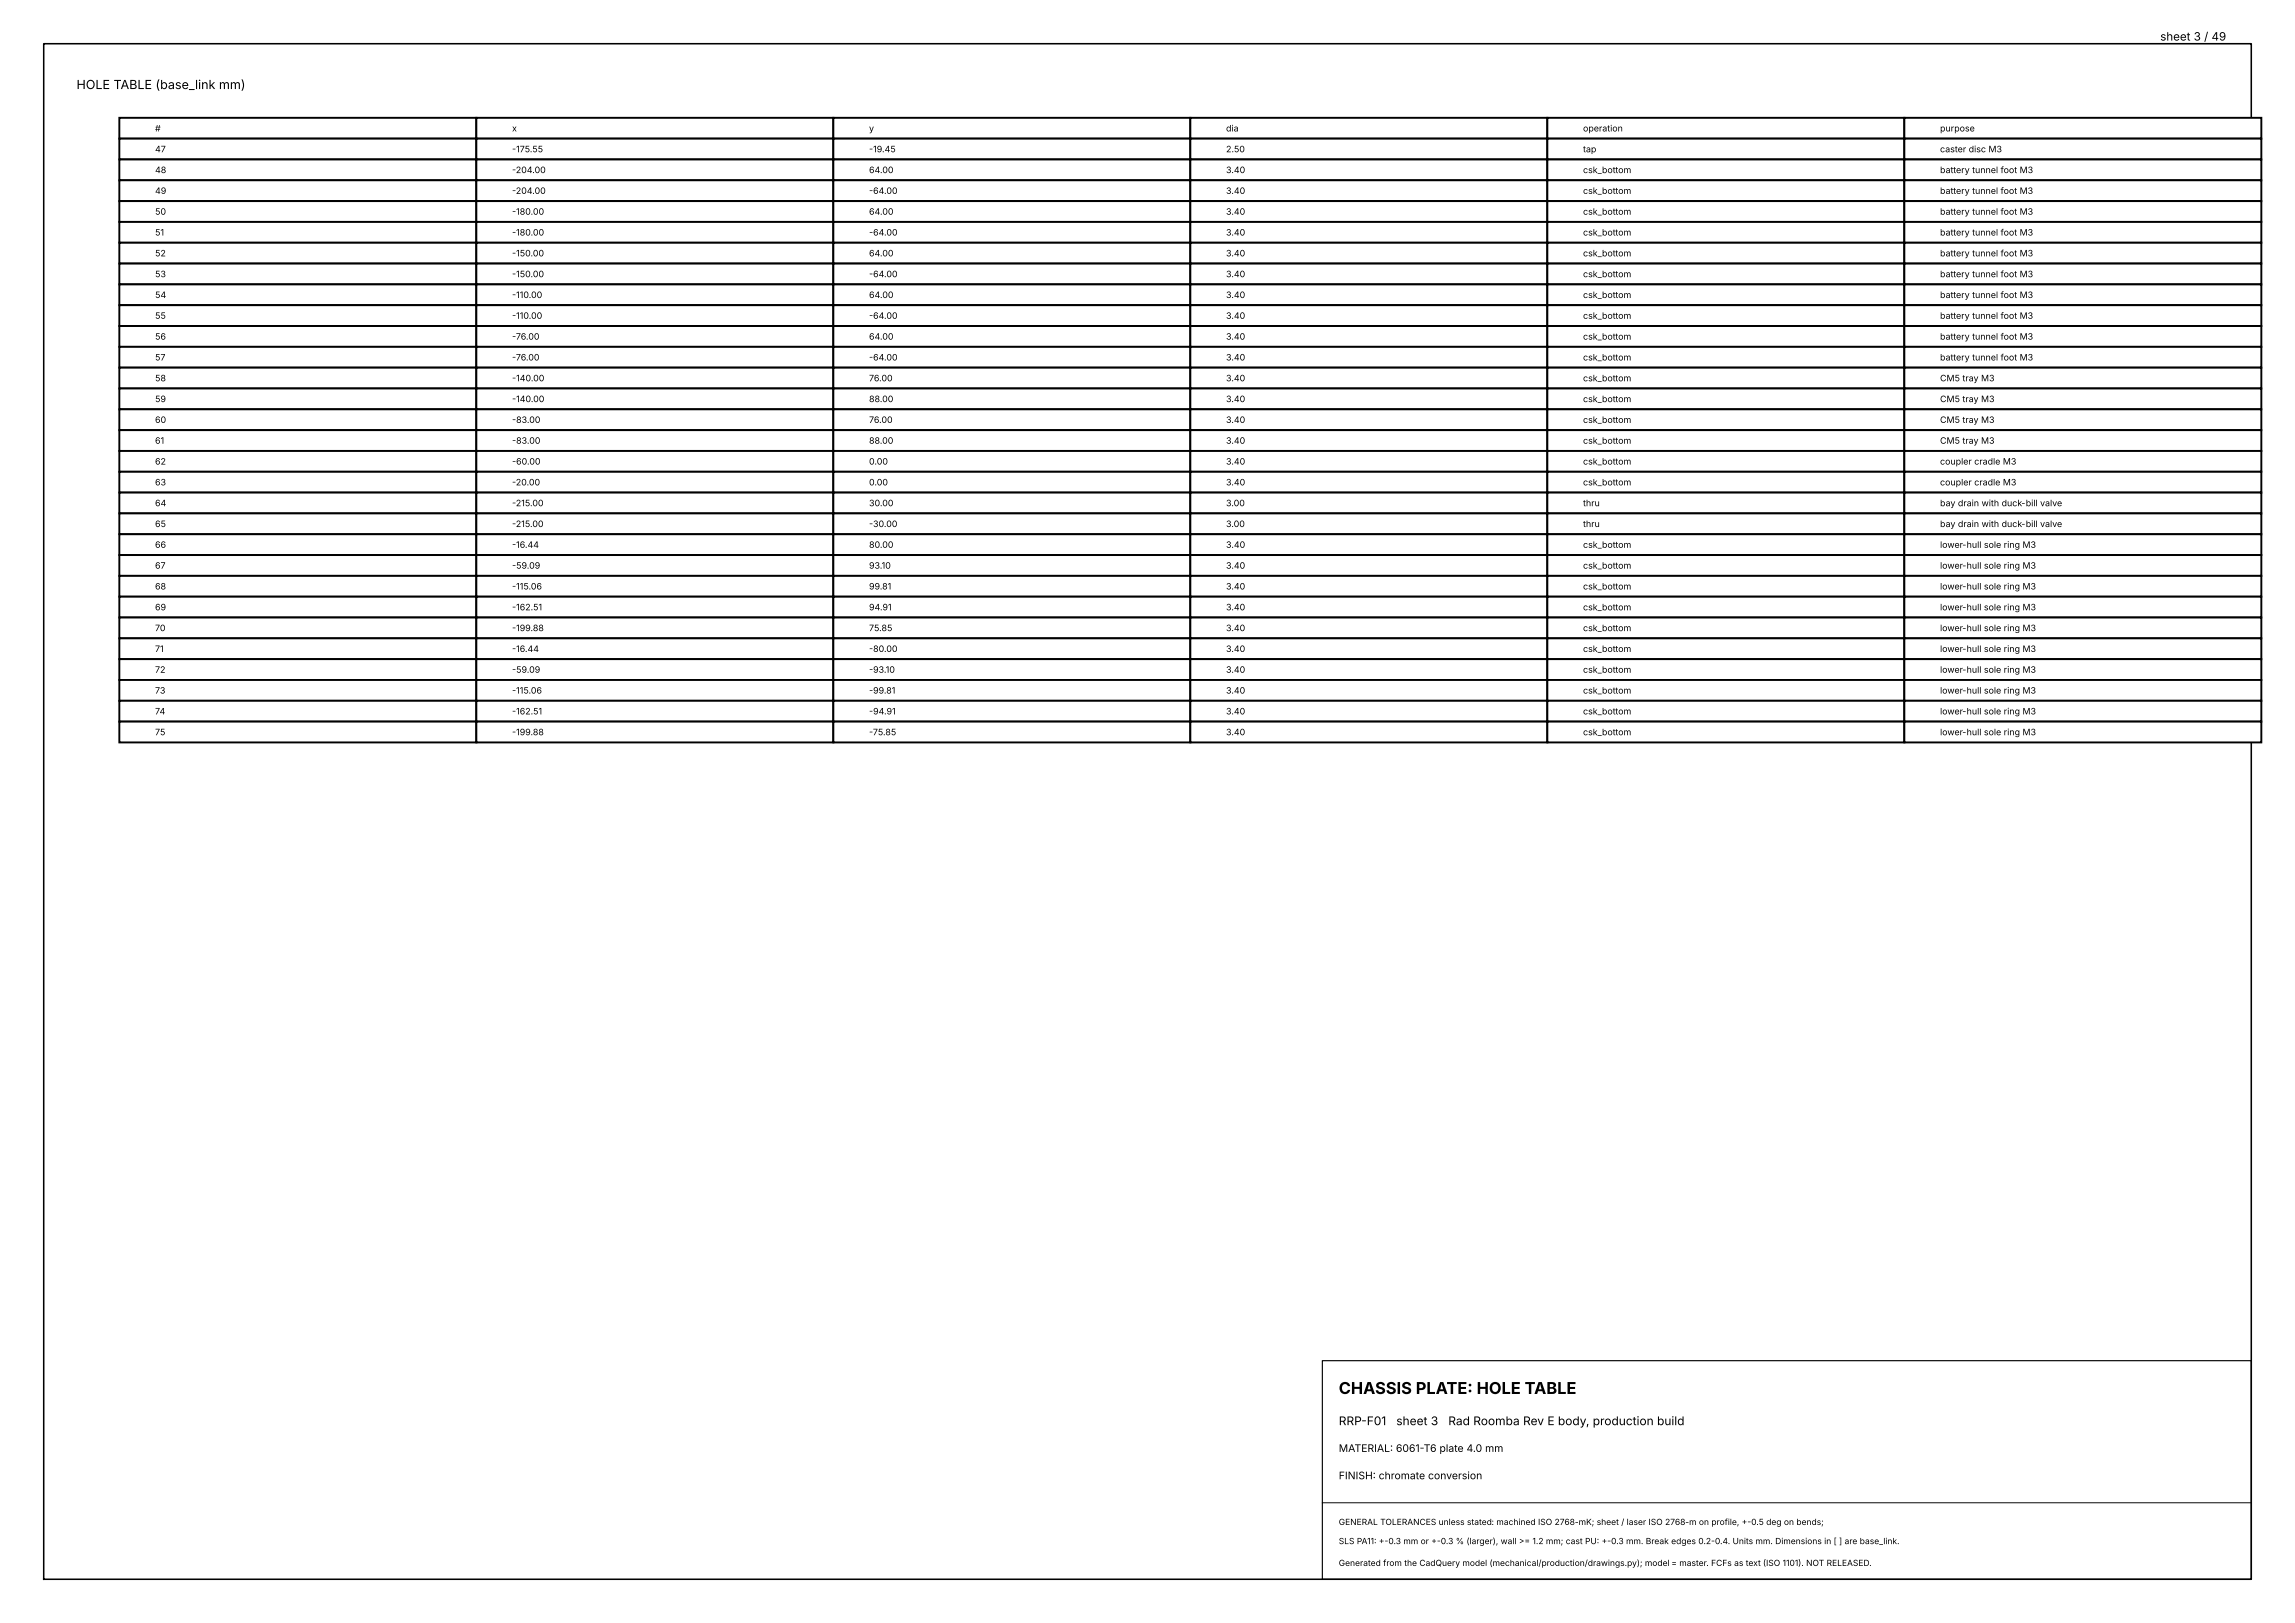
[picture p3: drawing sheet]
<svg xmlns="http://www.w3.org/2000/svg" width="420mm" height="297mm" viewBox="0 0 420 297" stroke-linecap="round" stroke-linejoin="round" font-family="sans-serif">
<defs><g id="words">
<text font-size="3" x="245" y="255.1">CHASSIS PLATE: HOLE TABLE</text>
<text font-size="2.3" x="14" y="16.3">HOLE TABLE (base_link mm)</text>
<g font-size="2.2">
<text x="245" y="260.8">RRP-F01</text>
<text x="255.5" y="260.8">sheet 3</text>
<text x="265" y="260.8">Rad Roomba Rev E body, production build</text>
</g>
<text font-size="2.1" x="395.3" y="7.4">sheet 3 / 49</text>
<g font-size="1.9">
<text x="245" y="265.7">MATERIAL: 6061-T6 plate 4.0 mm</text>
<text x="245" y="270.7">FINISH: chromate conversion</text>
</g>
<g font-size="1.6">
<text x="28.4" y="24.1">#</text>
<text x="28.4" y="27.9">47</text>
<text x="93.7" y="24.1">x</text>
<text x="93.7" y="27.9">-175.55</text>
<text x="159" y="24.1">y</text>
<text x="159" y="27.9">-19.45</text>
<text x="224.4" y="24.1">dia</text>
<text x="224.4" y="27.9">2.50</text>
<text x="289.7" y="24.1">operation</text>
<text x="289.7" y="27.9">tap</text>
<text x="355" y="24.1">purpose</text>
<text x="355" y="27.9">caster disc M3</text>
<text x="28.4" y="31.7">48</text>
<text x="28.4" y="35.5">49</text>
<text x="93.7" y="31.7">-204.00</text>
<text x="93.7" y="35.5">-204.00</text>
<text x="159" y="31.7">64.00</text>
<text x="159" y="35.5">-64.00</text>
<text x="224.4" y="31.7">3.40</text>
<text x="224.4" y="35.5">3.40</text>
<text x="289.7" y="31.7">csk_bottom</text>
<text x="289.7" y="35.5">csk_bottom</text>
<text x="355" y="31.7">battery tunnel foot M3</text>
<text x="355" y="35.5">battery tunnel foot M3</text>
<text x="28.4" y="39.3">50</text>
<text x="93.7" y="39.3">-180.00</text>
<text x="159" y="39.3">64.00</text>
<text x="224.4" y="39.3">3.40</text>
<text x="289.7" y="39.3">csk_bottom</text>
<text x="355" y="39.3">battery tunnel foot M3</text>
<text x="28.4" y="43.1">51</text>
<text x="28.4" y="46.9">52</text>
<text x="93.7" y="43.1">-180.00</text>
<text x="93.7" y="46.9">-150.00</text>
<text x="159" y="43.1">-64.00</text>
<text x="159" y="46.9">64.00</text>
<text x="224.4" y="43.1">3.40</text>
<text x="224.4" y="46.9">3.40</text>
<text x="289.7" y="43.1">csk_bottom</text>
<text x="289.7" y="46.9">csk_bottom</text>
<text x="355" y="43.1">battery tunnel foot M3</text>
<text x="355" y="46.9">battery tunnel foot M3</text>
<text x="28.4" y="50.7">53</text>
<text x="93.7" y="50.7">-150.00</text>
<text x="159" y="50.7">-64.00</text>
<text x="224.4" y="50.7">3.40</text>
<text x="289.7" y="50.7">csk_bottom</text>
<text x="355" y="50.7">battery tunnel foot M3</text>
<text x="28.4" y="54.5">54</text>
<text x="28.4" y="58.3">55</text>
<text x="93.7" y="54.5">-110.00</text>
<text x="93.7" y="58.3">-110.00</text>
<text x="159" y="54.5">64.00</text>
<text x="159" y="58.3">-64.00</text>
<text x="224.4" y="54.5">3.40</text>
<text x="224.4" y="58.3">3.40</text>
<text x="289.7" y="54.5">csk_bottom</text>
<text x="289.7" y="58.3">csk_bottom</text>
<text x="355" y="54.5">battery tunnel foot M3</text>
<text x="355" y="58.3">battery tunnel foot M3</text>
<text x="28.4" y="62.2">56</text>
<text x="28.4" y="66">57</text>
<text x="93.7" y="62.2">-76.00</text>
<text x="93.7" y="66">-76.00</text>
<text x="159" y="62.2">64.00</text>
<text x="159" y="66">-64.00</text>
<text x="224.4" y="62.2">3.40</text>
<text x="224.4" y="66">3.40</text>
<text x="289.7" y="62.2">csk_bottom</text>
<text x="289.7" y="66">csk_bottom</text>
<text x="355" y="62.2">battery tunnel foot M3</text>
<text x="355" y="66">battery tunnel foot M3</text>
<text x="28.4" y="69.8">58</text>
<text x="93.7" y="69.8">-140.00</text>
<text x="159" y="69.8">76.00</text>
<text x="224.4" y="69.8">3.40</text>
<text x="289.7" y="69.8">csk_bottom</text>
<text x="355" y="69.8">CM5 tray M3</text>
<text x="28.4" y="73.6">59</text>
<text x="28.4" y="77.4">60</text>
<text x="93.7" y="73.6">-140.00</text>
<text x="93.7" y="77.4">-83.00</text>
<text x="159" y="73.6">88.00</text>
<text x="159" y="77.4">76.00</text>
<text x="224.4" y="73.6">3.40</text>
<text x="224.4" y="77.4">3.40</text>
<text x="289.7" y="73.6">csk_bottom</text>
<text x="289.7" y="77.4">csk_bottom</text>
<text x="355" y="73.6">CM5 tray M3</text>
<text x="355" y="77.4">CM5 tray M3</text>
<text x="28.4" y="81.2">61</text>
<text x="93.7" y="81.2">-83.00</text>
<text x="159" y="81.2">88.00</text>
<text x="224.4" y="81.2">3.40</text>
<text x="289.7" y="81.2">csk_bottom</text>
<text x="355" y="81.2">CM5 tray M3</text>
<text x="28.4" y="85">62</text>
<text x="28.4" y="88.8">63</text>
<text x="93.7" y="85">-60.00</text>
<text x="93.7" y="88.8">-20.00</text>
<text x="159" y="85">0.00</text>
<text x="159" y="88.8">0.00</text>
<text x="224.4" y="85">3.40</text>
<text x="224.4" y="88.8">3.40</text>
<text x="289.7" y="85">csk_bottom</text>
<text x="289.7" y="88.8">csk_bottom</text>
<text x="355" y="85">coupler cradle M3</text>
<text x="355" y="88.8">coupler cradle M3</text>
<text x="28.4" y="92.6">64</text>
<text x="93.7" y="92.6">-215.00</text>
<text x="159" y="92.6">30.00</text>
<text x="224.4" y="92.6">3.00</text>
<text x="289.7" y="92.6">thru</text>
<text x="355" y="92.6">bay drain with duck-bill valve</text>
<text x="28.4" y="96.4">65</text>
<text x="28.4" y="100.3">66</text>
<text x="93.7" y="96.4">-215.00</text>
<text x="93.7" y="100.3">-16.44</text>
<text x="159" y="96.4">-30.00</text>
<text x="159" y="100.3">80.00</text>
<text x="224.4" y="96.4">3.00</text>
<text x="224.4" y="100.3">3.40</text>
<text x="289.7" y="96.4">thru</text>
<text x="289.7" y="100.3">csk_bottom</text>
<text x="355" y="96.4">bay drain with duck-bill valve</text>
<text x="355" y="100.3">lower-hull sole ring M3</text>
<text x="28.4" y="104.1">67</text>
<text x="28.4" y="107.9">68</text>
<text x="93.7" y="104.1">-59.09</text>
<text x="93.7" y="107.9">-115.06</text>
<text x="159" y="104.1">93.10</text>
<text x="159" y="107.9">99.81</text>
<text x="224.4" y="104.1">3.40</text>
<text x="224.4" y="107.9">3.40</text>
<text x="289.7" y="104.1">csk_bottom</text>
<text x="289.7" y="107.9">csk_bottom</text>
<text x="355" y="104.1">lower-hull sole ring M3</text>
<text x="355" y="107.9">lower-hull sole ring M3</text>
<text x="28.4" y="111.7">69</text>
<text x="93.7" y="111.7">-162.51</text>
<text x="159" y="111.7">94.91</text>
<text x="224.4" y="111.7">3.40</text>
<text x="289.7" y="111.7">csk_bottom</text>
<text x="355" y="111.7">lower-hull sole ring M3</text>
<text x="28.4" y="115.5">70</text>
<text x="28.4" y="119.3">71</text>
<text x="93.7" y="115.5">-199.88</text>
<text x="93.7" y="119.3">-16.44</text>
<text x="159" y="115.5">75.85</text>
<text x="159" y="119.3">-80.00</text>
<text x="224.4" y="115.5">3.40</text>
<text x="224.4" y="119.3">3.40</text>
<text x="289.7" y="115.5">csk_bottom</text>
<text x="289.7" y="119.3">csk_bottom</text>
<text x="355" y="115.5">lower-hull sole ring M3</text>
<text x="355" y="119.3">lower-hull sole ring M3</text>
<text x="28.4" y="123.1">72</text>
<text x="93.7" y="123.1">-59.09</text>
<text x="159" y="123.1">-93.10</text>
<text x="224.4" y="123.1">3.40</text>
<text x="289.7" y="123.1">csk_bottom</text>
<text x="355" y="123.1">lower-hull sole ring M3</text>
<text x="28.4" y="126.9">73</text>
<text x="28.4" y="130.7">74</text>
<text x="93.7" y="126.9">-115.06</text>
<text x="93.7" y="130.7">-162.51</text>
<text x="159" y="126.9">-99.81</text>
<text x="159" y="130.7">-94.91</text>
<text x="224.4" y="126.9">3.40</text>
<text x="224.4" y="130.7">3.40</text>
<text x="289.7" y="126.9">csk_bottom</text>
<text x="289.7" y="130.7">csk_bottom</text>
<text x="355" y="126.9">lower-hull sole ring M3</text>
<text x="355" y="130.7">lower-hull sole ring M3</text>
<text x="28.4" y="134.5">75</text>
<text x="93.7" y="134.5">-199.88</text>
<text x="159" y="134.5">-75.85</text>
<text x="224.4" y="134.5">3.40</text>
<text x="289.7" y="134.5">csk_bottom</text>
<text x="355" y="134.5">lower-hull sole ring M3</text>
<text x="245" y="279.1">GENERAL TOLERANCES unless stated: machined ISO 2768-mK; sheet / laser ISO 2768-m on profile, +-0.5 deg on bends;</text>
<text x="245" y="282.6">SLS PA11: +-0.3 mm or +-0.3 % (larger), wall &gt;= 1.2 mm; cast PU: +-0.3 mm. Break edges 0.2-0.4. Units mm. Dimensions in [ ] are base_link.</text>
<text x="245" y="286.6">Generated from the CadQuery model (mechanical/production/drawings.py); model = master. FCFs as text (ISO 1101). NOT RELEASED.</text>
</g>
</g></defs>
<path d="M8 8h404v281h-404z" fill="none" stroke="#000" stroke-width=".28"/>
<path d="M242 249h170v40h-170z" fill="none" stroke="#000" stroke-width=".21"/>
<path d="M242 275h170" fill="none" stroke="#000" stroke-width=".18"/>
<g fill="#fff" stroke="#000" stroke-width=".35">
<path d="M21.8 21.6h65.4v3.8h-65.4z"/>
<path d="M87.2 21.6h65.3v3.8h-65.3z"/>
<path d="M152.5 21.6h65.3v3.8h-65.3z"/>
<path d="M217.8 21.6h65.4v3.8h-65.4z"/>
<path d="M283.2 21.6h65.3v3.8h-65.3z"/>
<path d="M348.5 21.6h65.3v3.8h-65.3z"/>
<path d="M21.8 25.4h65.4v3.8h-65.4z"/>
<path d="M87.2 25.4h65.3v3.8h-65.3z"/>
<path d="M152.5 25.4h65.3v3.8h-65.3z"/>
<path d="M217.8 25.4h65.4v3.8h-65.4z"/>
<path d="M283.2 25.4h65.3v3.8h-65.3z"/>
<path d="M348.5 25.4h65.3v3.8h-65.3z"/>
<path d="M21.8 29.2h65.4v3.8h-65.4z"/>
<path d="M87.2 29.2h65.3v3.8h-65.3z"/>
<path d="M152.5 29.2h65.3v3.8h-65.3z"/>
<path d="M217.8 29.2h65.4v3.8h-65.4z"/>
<path d="M283.2 29.2h65.3v3.8h-65.3z"/>
<path d="M348.5 29.2h65.3v3.8h-65.3z"/>
<path d="M21.8 33h65.4v3.8h-65.4z"/>
<path d="M87.2 33h65.3v3.8h-65.3z"/>
<path d="M152.5 33h65.3v3.8h-65.3z"/>
<path d="M217.8 33h65.4v3.8h-65.4z"/>
<path d="M283.2 33h65.3v3.8h-65.3z"/>
<path d="M348.5 33h65.3v3.8h-65.3z"/>
<path d="M21.8 36.8h65.4v3.8h-65.4z"/>
<path d="M87.2 36.8h65.3v3.8h-65.3z"/>
<path d="M152.5 36.8h65.3v3.8h-65.3z"/>
<path d="M217.8 36.8h65.4v3.8h-65.4z"/>
<path d="M283.2 36.8h65.3v3.8h-65.3z"/>
<path d="M348.5 36.8h65.3v3.8h-65.3z"/>
<path d="M21.8 40.6h65.4v3.8h-65.4z"/>
<path d="M87.2 40.6h65.3v3.8h-65.3z"/>
<path d="M152.5 40.6h65.3v3.8h-65.3z"/>
<path d="M217.8 40.6h65.4v3.8h-65.4z"/>
<path d="M283.2 40.6h65.3v3.8h-65.3z"/>
<path d="M348.5 40.6h65.3v3.8h-65.3z"/>
<path d="M21.8 44.4h65.4v3.8h-65.4z"/>
<path d="M87.2 44.4h65.3v3.8h-65.3z"/>
<path d="M152.5 44.4h65.3v3.8h-65.3z"/>
<path d="M217.8 44.4h65.4v3.8h-65.4z"/>
<path d="M283.2 44.4h65.3v3.8h-65.3z"/>
<path d="M348.5 44.4h65.3v3.8h-65.3z"/>
<path d="M21.8 48.2h65.4v3.8h-65.4z"/>
<path d="M87.2 48.2h65.3v3.8h-65.3z"/>
<path d="M152.5 48.2h65.3v3.8h-65.3z"/>
<path d="M217.8 48.2h65.4v3.8h-65.4z"/>
<path d="M283.2 48.2h65.3v3.8h-65.3z"/>
<path d="M348.5 48.2h65.3v3.8h-65.3z"/>
<path d="M21.8 52h65.4v3.8h-65.4z"/>
<path d="M87.2 52h65.3v3.8h-65.3z"/>
<path d="M152.5 52h65.3v3.8h-65.3z"/>
<path d="M217.8 52h65.4v3.8h-65.4z"/>
<path d="M283.2 52h65.3v3.8h-65.3z"/>
<path d="M348.5 52h65.3v3.8h-65.3z"/>
<path d="M21.8 55.8h65.4v3.9h-65.4z"/>
<path d="M87.2 55.8h65.3v3.9h-65.3z"/>
<path d="M152.5 55.8h65.3v3.9h-65.3z"/>
<path d="M217.8 55.8h65.4v3.9h-65.4z"/>
<path d="M283.2 55.8h65.3v3.9h-65.3z"/>
<path d="M348.5 55.8h65.3v3.9h-65.3z"/>
<path d="M21.8 59.7h65.4v3.8h-65.4z"/>
<path d="M87.2 59.7h65.3v3.8h-65.3z"/>
<path d="M152.5 59.7h65.3v3.8h-65.3z"/>
<path d="M217.8 59.7h65.4v3.8h-65.4z"/>
<path d="M283.2 59.7h65.3v3.8h-65.3z"/>
<path d="M348.5 59.7h65.3v3.8h-65.3z"/>
<path d="M21.8 63.5h65.4v3.8h-65.4z"/>
<path d="M87.2 63.5h65.3v3.8h-65.3z"/>
<path d="M152.5 63.5h65.3v3.8h-65.3z"/>
<path d="M217.8 63.5h65.4v3.8h-65.4z"/>
<path d="M283.2 63.5h65.3v3.8h-65.3z"/>
<path d="M348.5 63.5h65.3v3.8h-65.3z"/>
<path d="M21.8 67.3h65.4v3.8h-65.4z"/>
<path d="M87.2 67.3h65.3v3.8h-65.3z"/>
<path d="M152.5 67.3h65.3v3.8h-65.3z"/>
<path d="M217.8 67.3h65.4v3.8h-65.4z"/>
<path d="M283.2 67.3h65.3v3.8h-65.3z"/>
<path d="M348.5 67.3h65.3v3.8h-65.3z"/>
<path d="M21.8 71.1h65.4v3.8h-65.4z"/>
<path d="M87.2 71.1h65.3v3.8h-65.3z"/>
<path d="M152.5 71.1h65.3v3.8h-65.3z"/>
<path d="M217.8 71.1h65.4v3.8h-65.4z"/>
<path d="M283.2 71.1h65.3v3.8h-65.3z"/>
<path d="M348.5 71.1h65.3v3.8h-65.3z"/>
<path d="M21.8 74.9h65.4v3.8h-65.4z"/>
<path d="M87.2 74.9h65.3v3.8h-65.3z"/>
<path d="M152.5 74.9h65.3v3.8h-65.3z"/>
<path d="M217.8 74.9h65.4v3.8h-65.4z"/>
<path d="M283.2 74.9h65.3v3.8h-65.3z"/>
<path d="M348.5 74.9h65.3v3.8h-65.3z"/>
<path d="M21.8 78.7h65.4v3.8h-65.4z"/>
<path d="M87.2 78.7h65.3v3.8h-65.3z"/>
<path d="M152.5 78.7h65.3v3.8h-65.3z"/>
<path d="M217.8 78.7h65.4v3.8h-65.4z"/>
<path d="M283.2 78.7h65.3v3.8h-65.3z"/>
<path d="M348.5 78.7h65.3v3.8h-65.3z"/>
<path d="M21.8 82.5h65.4v3.8h-65.4z"/>
<path d="M87.2 82.5h65.3v3.8h-65.3z"/>
<path d="M152.5 82.5h65.3v3.8h-65.3z"/>
<path d="M217.8 82.5h65.4v3.8h-65.4z"/>
<path d="M283.2 82.5h65.3v3.8h-65.3z"/>
<path d="M348.5 82.5h65.3v3.8h-65.3z"/>
<path d="M21.8 86.3h65.4v3.8h-65.4z"/>
<path d="M87.2 86.3h65.3v3.8h-65.3z"/>
<path d="M152.5 86.3h65.3v3.8h-65.3z"/>
<path d="M217.8 86.3h65.4v3.8h-65.4z"/>
<path d="M283.2 86.3h65.3v3.8h-65.3z"/>
<path d="M348.5 86.3h65.3v3.8h-65.3z"/>
<path d="M21.8 90.1h65.4v3.8h-65.4z"/>
<path d="M87.2 90.1h65.3v3.8h-65.3z"/>
<path d="M152.5 90.1h65.3v3.8h-65.3z"/>
<path d="M217.8 90.1h65.4v3.8h-65.4z"/>
<path d="M283.2 90.1h65.3v3.8h-65.3z"/>
<path d="M348.5 90.1h65.3v3.8h-65.3z"/>
<path d="M21.8 93.9h65.4v3.9h-65.4z"/>
<path d="M87.2 93.9h65.3v3.9h-65.3z"/>
<path d="M152.5 93.9h65.3v3.9h-65.3z"/>
<path d="M217.8 93.9h65.4v3.9h-65.4z"/>
<path d="M283.2 93.9h65.3v3.9h-65.3z"/>
<path d="M348.5 93.9h65.3v3.9h-65.3z"/>
<path d="M21.8 97.8h65.4v3.8h-65.4z"/>
<path d="M87.2 97.8h65.3v3.8h-65.3z"/>
<path d="M152.5 97.8h65.3v3.8h-65.3z"/>
<path d="M217.8 97.8h65.4v3.8h-65.4z"/>
<path d="M283.2 97.8h65.3v3.8h-65.3z"/>
<path d="M348.5 97.8h65.3v3.8h-65.3z"/>
<path d="M21.8 101.6h65.4v3.8h-65.4z"/>
<path d="M87.2 101.6h65.3v3.8h-65.3z"/>
<path d="M152.5 101.6h65.3v3.8h-65.3z"/>
<path d="M217.8 101.6h65.4v3.8h-65.4z"/>
<path d="M283.2 101.6h65.3v3.8h-65.3z"/>
<path d="M348.5 101.6h65.3v3.8h-65.3z"/>
<path d="M21.8 105.4h65.4v3.8h-65.4z"/>
<path d="M87.2 105.4h65.3v3.8h-65.3z"/>
<path d="M152.5 105.4h65.3v3.8h-65.3z"/>
<path d="M217.8 105.4h65.4v3.8h-65.4z"/>
<path d="M283.2 105.4h65.3v3.8h-65.3z"/>
<path d="M348.5 105.4h65.3v3.8h-65.3z"/>
<path d="M21.8 109.2h65.4v3.8h-65.4z"/>
<path d="M87.2 109.2h65.3v3.8h-65.3z"/>
<path d="M152.5 109.2h65.3v3.8h-65.3z"/>
<path d="M217.8 109.2h65.4v3.8h-65.4z"/>
<path d="M283.2 109.2h65.3v3.8h-65.3z"/>
<path d="M348.5 109.2h65.3v3.8h-65.3z"/>
<path d="M21.8 113h65.4v3.8h-65.4z"/>
<path d="M87.2 113h65.3v3.8h-65.3z"/>
<path d="M152.5 113h65.3v3.8h-65.3z"/>
<path d="M217.8 113h65.4v3.8h-65.4z"/>
<path d="M283.2 113h65.3v3.8h-65.3z"/>
<path d="M348.5 113h65.3v3.8h-65.3z"/>
<path d="M21.8 116.8h65.4v3.8h-65.4z"/>
<path d="M87.2 116.8h65.3v3.8h-65.3z"/>
<path d="M152.5 116.8h65.3v3.8h-65.3z"/>
<path d="M217.8 116.8h65.4v3.8h-65.4z"/>
<path d="M283.2 116.8h65.3v3.8h-65.3z"/>
<path d="M348.5 116.8h65.3v3.8h-65.3z"/>
<path d="M21.8 120.6h65.4v3.8h-65.4z"/>
<path d="M87.2 120.6h65.3v3.8h-65.3z"/>
<path d="M152.5 120.6h65.3v3.8h-65.3z"/>
<path d="M217.8 120.6h65.4v3.8h-65.4z"/>
<path d="M283.2 120.6h65.3v3.8h-65.3z"/>
<path d="M348.5 120.6h65.3v3.8h-65.3z"/>
<path d="M21.8 124.4h65.4v3.8h-65.4z"/>
<path d="M87.2 124.4h65.3v3.8h-65.3z"/>
<path d="M152.5 124.4h65.3v3.8h-65.3z"/>
<path d="M217.8 124.4h65.4v3.8h-65.4z"/>
<path d="M283.2 124.4h65.3v3.8h-65.3z"/>
<path d="M348.5 124.4h65.3v3.8h-65.3z"/>
<path d="M21.8 128.2h65.4v3.9h-65.4z"/>
<path d="M87.2 128.2h65.3v3.9h-65.3z"/>
<path d="M152.5 128.2h65.3v3.9h-65.3z"/>
<path d="M217.8 128.2h65.4v3.9h-65.4z"/>
<path d="M283.2 128.2h65.3v3.9h-65.3z"/>
<path d="M348.5 128.2h65.3v3.9h-65.3z"/>
<path d="M21.8 132.1h65.4v3.8h-65.4z"/>
<path d="M87.2 132.1h65.3v3.8h-65.3z"/>
<path d="M152.5 132.1h65.3v3.8h-65.3z"/>
<path d="M217.8 132.1h65.4v3.8h-65.4z"/>
<path d="M283.2 132.1h65.3v3.8h-65.3z"/>
<path d="M348.5 132.1h65.3v3.8h-65.3z"/>
</g>
<use href="#words"/>
</svg>
